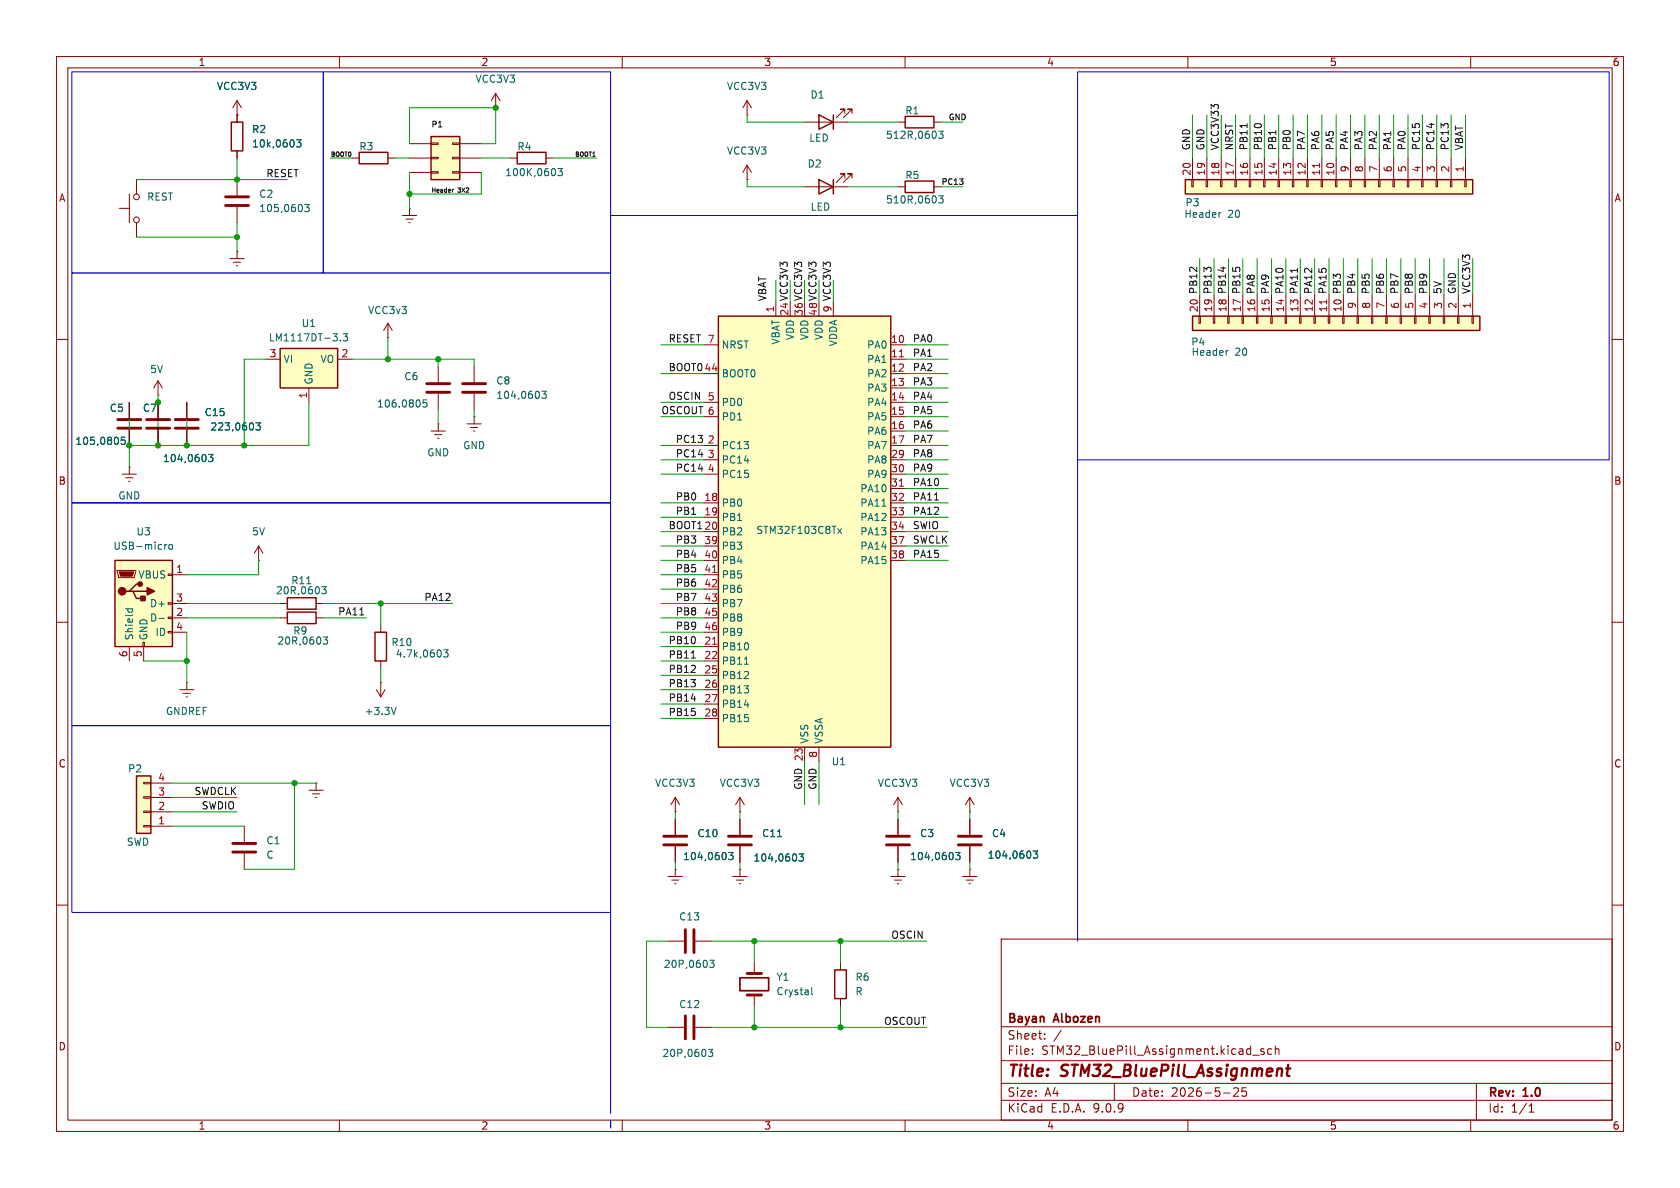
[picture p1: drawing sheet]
<svg xmlns="http://www.w3.org/2000/svg" width="297mm" height="210mm" viewBox="0 0 297 210" stroke-linecap="round" stroke-linejoin="round" font-family="sans-serif">
<defs><g id="words">
<g font-size="2.8" fill="#840000">
<text x="178" y="190.9">Title:</text>
<text x="187.7" y="190.9">STM32_BluePill_Assignment</text>
</g>
<g font-size="2.1" fill="#840000">
<text x="178" y="184">Sheet:</text>
<text x="178" y="181.2">Bayan</text>
<text x="186.5" y="181.2">Albozen</text>
<text x="178" y="186.7">File:</text>
<text x="184.1" y="186.7">STM32_BluePill_Assignment.kicad_sch</text>
<text x="178" y="196.9">KiCad</text>
<text x="178" y="194.1">Size:</text>
<text x="184.7" y="194.1">A4</text>
<text x="185.7" y="196.9">E.D.A.</text>
<text x="193.3" y="196.9">9.0.9</text>
<text x="200" y="194.1">Date:</text>
<text x="207" y="194.1">2026-5-25</text>
<text x="263" y="194.3">Rev:</text>
<text x="263" y="196.9">Id:</text>
<text x="267.1" y="196.9">1/1</text>
<text x="269.4" y="194.3">1.0</text>
</g>
<g font-size="1.8" fill="#840000">
<text x="35" y="11.9">1</text>
<text x="85" y="11.9">2</text>
<text x="135" y="11.9">3</text>
<text x="185" y="11.9">4</text>
<text x="235" y="11.9">5</text>
<text x="285" y="11.9">6</text>
<text x="10.3" y="35.9">A</text>
<text x="285.3" y="35.9">A</text>
<text x="10.3" y="85.9">B</text>
<text x="285.3" y="85.9">B</text>
<text x="10.3" y="135.9">C</text>
<text x="285.3" y="135.9">C</text>
<text x="10.3" y="185.9">D</text>
<text x="285.3" y="185.9">D</text>
<text x="35" y="199.9">1</text>
<text x="85" y="199.9">2</text>
<text x="135" y="199.9">3</text>
<text x="185" y="199.9">4</text>
<text x="235" y="199.9">5</text>
<text x="285" y="199.9">6</text>
</g>
<g font-size="1.8" fill="#006464">
<text x="38.2" y="16.1">VCC3V3</text>
<text x="84" y="14.8">VCC3V3</text>
<text x="128.4" y="16.1">VCC3V3</text>
<text x="143.2" y="17.6">D1</text>
<text x="44.5" y="23.7">R2</text>
<text x="159.9" y="20.4">R1</text>
<text x="44.5" y="26.3">10k,0603</text>
<text x="63.4" y="26.8">R3</text>
<text x="91.4" y="26.8">R4</text>
<text x="128.4" y="27.5">VCC3V3</text>
<text x="142.7" y="29.8">D2</text>
<text x="143" y="25.2">LED</text>
<text x="156.5" y="24.7">512R,0603</text>
<text x="25.9" y="35.7">REST</text>
<text x="45.7" y="35.2">C2</text>
<text x="89.2" y="31.3">100K,0603</text>
<text x="159.9" y="31.9">R5</text>
<text x="45.7" y="37.7">105,0603</text>
<text x="143.2" y="37.4">LED</text>
<text x="156.5" y="36.2">510R,0603</text>
<text x="209.3" y="38.7">Header</text>
<text x="209.5" y="36.7">P3</text>
<text x="217" y="38.7">20</text>
<text x="53.2" y="58">U1</text>
<text x="65" y="55.7">VCC3v3</text>
<text x="47.4" y="60.6">LM1117DT-3.3</text>
<text x="50" y="64.4">VI</text>
<text x="56.6" y="64.4">VO</text>
<text x="127.5" y="61.8">NRST</text>
<text x="138" y="61" transform="rotate(-90 138 61)">VBAT</text>
<text x="140.6" y="60.2" transform="rotate(-90 140.6 60.2)">VDD</text>
<text x="143.1" y="60.2" transform="rotate(-90 143.1 60.2)">VDD</text>
<text x="145.6" y="60.2" transform="rotate(-90 145.6 60.2)">VDD</text>
<text x="148.2" y="61.3" transform="rotate(-90 148.2 61.3)">VDDA</text>
<text x="153.2" y="61.8">PA0</text>
<text x="153.2" y="64.4">PA1</text>
<text x="210.5" y="61.3">P4</text>
<text x="210.6" y="63.1">Header</text>
<text x="218.3" y="63.1">20</text>
<text x="26.4" y="66.1">5V</text>
<text x="55.5" y="68.1" transform="rotate(-90 55.5 68.1)">GND</text>
<text x="71.4" y="67.4">C6</text>
<text x="87.6" y="68.2">C8</text>
<text x="87.6" y="70.7">104,0603</text>
<text x="127.5" y="66.9">BOOT0</text>
<text x="127.5" y="72">PD0</text>
<text x="153.2" y="66.9">PA2</text>
<text x="153.2" y="69.4">PA3</text>
<text x="153.2" y="72">PA4</text>
<text x="19.3" y="73">C5</text>
<text x="25.2" y="73">C7</text>
<text x="36.1" y="73.8">C15</text>
<text x="37.1" y="76.3">223,0603</text>
<text x="66.6" y="72.2">106.0805</text>
<text x="127.5" y="74.5">PD1</text>
<text x="153.2" y="74.5">PA5</text>
<text x="153.2" y="77.1">PA6</text>
<text x="13.2" y="78.8">105,0805</text>
<text x="28.7" y="81.9">104,0603</text>
<text x="75.4" y="80.9">GND</text>
<text x="81.8" y="79.6">GND</text>
<text x="127.5" y="79.6">PC13</text>
<text x="127.5" y="82.1">PC14</text>
<text x="153.2" y="79.6">PA7</text>
<text x="153.2" y="82.1">PA8</text>
<text x="20.8" y="88.5">GND</text>
<text x="127.5" y="84.7">PC15</text>
<text x="127.5" y="89.8">PB0</text>
<text x="152" y="87.2">PA10</text>
<text x="152" y="89.8">PA11</text>
<text x="153.2" y="84.7">PA9</text>
<text x="24" y="94.8">U3</text>
<text x="44.5" y="94.8">5V</text>
<text x="127.5" y="92.3">PB1</text>
<text x="127.5" y="94.8">PB2</text>
<text x="133.6" y="94.6">STM32F103C8Tx</text>
<text x="152" y="92.3">PA12</text>
<text x="152" y="94.8">PA13</text>
<text x="19.9" y="97.4">USB-micro</text>
<text x="127.5" y="97.4">PB3</text>
<text x="127.5" y="99.9">PB4</text>
<text x="152" y="97.4">PA14</text>
<text x="152" y="99.9">PA15</text>
<text x="24.4" y="102.5">VBUS</text>
<text x="26.4" y="107.5">D+</text>
<text x="48.7" y="105.3">20R,0603</text>
<text x="51.4" y="103.5">R11</text>
<text x="127.5" y="102.5">PB5</text>
<text x="127.5" y="105">PB6</text>
<text x="127.5" y="107.5">PB7</text>
<text x="23.7" y="113.3" transform="rotate(-90 23.7 113.3)">Shield</text>
<text x="26.3" y="113.3" transform="rotate(-90 26.3 113.3)">GND</text>
<text x="26.4" y="110.1">D-</text>
<text x="27.4" y="112.6">ID</text>
<text x="51.7" y="112.4">R9</text>
<text x="127.5" y="110.1">PB8</text>
<text x="127.5" y="112.6">PB9</text>
<text x="48.9" y="114.1">20R,0603</text>
<text x="69.1" y="114.4">R10</text>
<text x="69.9" y="116.4">4.7k,0603</text>
<text x="127.5" y="115.2">PB10</text>
<text x="127.5" y="117.7">PB11</text>
<text x="127.5" y="120.2">PB12</text>
<text x="127.5" y="122.8">PB13</text>
<text x="127.5" y="125.3">PB14</text>
<text x="29.2" y="126.6">GNDREF</text>
<text x="64.4" y="126.6">+3.3V</text>
<text x="127.5" y="127.9">PB15</text>
<text x="143.1" y="131.6" transform="rotate(-90 143.1 131.6)">VSS</text>
<text x="145.6" y="131.6" transform="rotate(-90 145.6 131.6)">VSSA</text>
<text x="22.5" y="136.8">P2</text>
<text x="146.9" y="135.5">U1</text>
<text x="115.7" y="139.3">VCC3V3</text>
<text x="127.1" y="139.3">VCC3V3</text>
<text x="155.1" y="139.3">VCC3V3</text>
<text x="167.8" y="139.3">VCC3V3</text>
<text x="22.3" y="149.7">SWD</text>
<text x="47" y="149.5">C1</text>
<text x="123.2" y="148.2">C10</text>
<text x="134.6" y="148.2">C11</text>
<text x="162.6" y="148.2">C3</text>
<text x="175.3" y="148.2">C4</text>
<text x="47" y="152">C</text>
<text x="120.7" y="152.2">104,0603</text>
<text x="133.1" y="152.5">104,0603</text>
<text x="160.8" y="152.2">104,0603</text>
<text x="174.5" y="152">104,0603</text>
<text x="120" y="162.9">C13</text>
<text x="117.3" y="171.3">20P,0603</text>
<text x="137.2" y="173.6">Y1</text>
<text x="151.1" y="173.6">R6</text>
<text x="120" y="178.4">C12</text>
<text x="137.2" y="176.1">Crystal</text>
<text x="151.1" y="176.1">R</text>
<text x="117" y="187">20P,0603</text>
</g>
<g font-size="1.8" fill="#0f0f0f">
<text x="210.5" y="26.7" transform="rotate(-90 210.5 26.7)">GND</text>
<text x="213" y="26.7" transform="rotate(-90 213 26.7)">GND</text>
<text x="215.6" y="26.7" transform="rotate(-90 215.6 26.7)">VCC3V33</text>
<text x="218.1" y="26.7" transform="rotate(-90 218.1 26.7)">NRST</text>
<text x="220.6" y="26.7" transform="rotate(-90 220.6 26.7)">PB11</text>
<text x="223.2" y="26.7" transform="rotate(-90 223.2 26.7)">PB10</text>
<text x="225.7" y="26.7" transform="rotate(-90 225.7 26.7)">PB1</text>
<text x="228.3" y="26.7" transform="rotate(-90 228.3 26.7)">PB0</text>
<text x="230.8" y="26.7" transform="rotate(-90 230.8 26.7)">PA7</text>
<text x="233.3" y="26.7" transform="rotate(-90 233.3 26.7)">PA6</text>
<text x="235.9" y="26.7" transform="rotate(-90 235.9 26.7)">PA5</text>
<text x="238.4" y="26.7" transform="rotate(-90 238.4 26.7)">PA4</text>
<text x="241" y="26.7" transform="rotate(-90 241 26.7)">PA3</text>
<text x="243.5" y="26.7" transform="rotate(-90 243.5 26.7)">PA2</text>
<text x="246" y="26.7" transform="rotate(-90 246 26.7)">PA1</text>
<text x="248.6" y="26.7" transform="rotate(-90 248.6 26.7)">PA0</text>
<text x="251.1" y="26.7" transform="rotate(-90 251.1 26.7)">PC15</text>
<text x="253.7" y="26.7" transform="rotate(-90 253.7 26.7)">PC14</text>
<text x="256.2" y="26.7" transform="rotate(-90 256.2 26.7)">PC13</text>
<text x="258.7" y="26.7" transform="rotate(-90 258.7 26.7)">VBAT</text>
<text x="47" y="31.4">RESET</text>
<text x="135.5" y="53.3" transform="rotate(-90 135.5 53.3)">VBAT</text>
<text x="211.7" y="52.1" transform="rotate(-90 211.7 52.1)">PB12</text>
<text x="214.3" y="52.1" transform="rotate(-90 214.3 52.1)">PB13</text>
<text x="216.8" y="52.1" transform="rotate(-90 216.8 52.1)">PB14</text>
<text x="219.4" y="52.1" transform="rotate(-90 219.4 52.1)">PB15</text>
<text x="221.9" y="52.1" transform="rotate(-90 221.9 52.1)">PA8</text>
<text x="224.4" y="52.1" transform="rotate(-90 224.4 52.1)">PA9</text>
<text x="227" y="52.1" transform="rotate(-90 227 52.1)">PA10</text>
<text x="229.5" y="52.1" transform="rotate(-90 229.5 52.1)">PA11</text>
<text x="232.1" y="52.1" transform="rotate(-90 232.1 52.1)">PA12</text>
<text x="234.6" y="52.1" transform="rotate(-90 234.6 52.1)">PA15</text>
<text x="237.1" y="52.1" transform="rotate(-90 237.1 52.1)">PB3</text>
<text x="239.7" y="52.1" transform="rotate(-90 239.7 52.1)">PB4</text>
<text x="242.2" y="52.1" transform="rotate(-90 242.2 52.1)">PB5</text>
<text x="244.8" y="52.1" transform="rotate(-90 244.8 52.1)">PB6</text>
<text x="247.3" y="52.1" transform="rotate(-90 247.3 52.1)">PB7</text>
<text x="249.8" y="52.1" transform="rotate(-90 249.8 52.1)">PB8</text>
<text x="252.4" y="52.1" transform="rotate(-90 252.4 52.1)">PB9</text>
<text x="254.9" y="52.1" transform="rotate(-90 254.9 52.1)">5V</text>
<text x="257.5" y="52.1" transform="rotate(-90 257.5 52.1)">GND</text>
<text x="260" y="52.1" transform="rotate(-90 260 52.1)">VCC3V3</text>
<text x="139.4" y="55.9" transform="rotate(-90 139.4 55.9)">24 VCC3V3</text>
<text x="142" y="55.9" transform="rotate(-90 142 55.9)">36 VCC3V3</text>
<text x="144.5" y="55.9" transform="rotate(-90 144.5 55.9)">48 VCC3V3</text>
<text x="147.1" y="55.3" transform="rotate(-90 147.1 55.3)">9 VCC3V3</text>
<text x="118.1" y="65.7">BOOT0</text>
<text x="118.1" y="60.6">RESET 7</text>
<text x="124.4" y="65.8">44</text>
<text x="161.3" y="63.2">PA1</text>
<text x="161.3" y="65.7">PA2</text>
<text x="161.3" y="60.6">PA0</text>
<text x="118.1" y="70.8">OSCIN</text>
<text x="161.3" y="68.2">PA3</text>
<text x="161.3" y="70.8">PA4</text>
<text x="116.8" y="73.3">OSCOUT 6</text>
<text x="161.3" y="73.3">PA5</text>
<text x="161.3" y="75.9">PA6</text>
<text x="119.4" y="78.4">PC13</text>
<text x="119.4" y="80.9">PC14</text>
<text x="119.4" y="83.5">PC14</text>
<text x="161.3" y="83.5">PA9</text>
<text x="161.3" y="78.4">PA7</text>
<text x="161.3" y="80.9">PA8</text>
<text x="119.4" y="88.6">PB0</text>
<text x="161.3" y="86">PA10</text>
<text x="161.3" y="88.6">PA11</text>
<text x="118.1" y="93.6">BOOT1</text>
<text x="119.4" y="91.1">PB1</text>
<text x="161.3" y="91.1">PA12</text>
<text x="161.3" y="93.6">SWIO</text>
<text x="119.4" y="96.2">PB3</text>
<text x="119.4" y="98.7">PB4</text>
<text x="119.4" y="101.3">PB5</text>
<text x="161.3" y="96.2">SWCLK</text>
<text x="161.3" y="98.7">PA15</text>
<text x="74.9" y="106.3">PA12</text>
<text x="119.4" y="103.8">PB6</text>
<text x="119.4" y="106.3">PB7</text>
<text x="59.7" y="108.9">PA11</text>
<text x="118.1" y="114">PB10</text>
<text x="119.4" y="108.9">PB8</text>
<text x="119.4" y="111.4">PB9</text>
<text x="118.1" y="116.5">PB11</text>
<text x="118.1" y="119">PB12</text>
<text x="118.1" y="121.6">PB13</text>
<text x="118.1" y="124.1">PB14</text>
<text x="118.1" y="126.7">PB15</text>
<text x="34.3" y="140.6">SWDCLK</text>
<text x="35.6" y="143.2">SWDIO</text>
<text x="141.9" y="139.7" transform="rotate(-90 141.9 139.7)">GND 23</text>
<text x="144.4" y="139.7" transform="rotate(-90 144.4 139.7)">GND</text>
<text x="157.5" y="166">OSCIN</text>
<text x="156.2" y="181.3">OSCOUT</text>
</g>
<g font-size="1.8" fill="#a90000">
<text x="210.6" y="31.2" transform="rotate(-90 210.6 31.2)">20</text>
<text x="213.1" y="31.2" transform="rotate(-90 213.1 31.2)">19</text>
<text x="215.6" y="31.2" transform="rotate(-90 215.6 31.2)">18</text>
<text x="218.2" y="31.2" transform="rotate(-90 218.2 31.2)">17</text>
<text x="220.7" y="31.2" transform="rotate(-90 220.7 31.2)">16</text>
<text x="223.3" y="31.2" transform="rotate(-90 223.3 31.2)">15</text>
<text x="225.8" y="31.2" transform="rotate(-90 225.8 31.2)">14</text>
<text x="228.3" y="31.2" transform="rotate(-90 228.3 31.2)">13</text>
<text x="230.9" y="31.2" transform="rotate(-90 230.9 31.2)">12</text>
<text x="233.4" y="31.2" transform="rotate(-90 233.4 31.2)">11</text>
<text x="236" y="31.2" transform="rotate(-90 236 31.2)">10</text>
<text x="238.5" y="30.6" transform="rotate(-90 238.5 30.6)">9</text>
<text x="241" y="30.6" transform="rotate(-90 241 30.6)">8</text>
<text x="243.6" y="30.6" transform="rotate(-90 243.6 30.6)">7</text>
<text x="246.1" y="30.6" transform="rotate(-90 246.1 30.6)">6</text>
<text x="248.7" y="30.6" transform="rotate(-90 248.7 30.6)">5</text>
<text x="251.2" y="30.6" transform="rotate(-90 251.2 30.6)">4</text>
<text x="253.7" y="30.6" transform="rotate(-90 253.7 30.6)">3</text>
<text x="256.3" y="30.6" transform="rotate(-90 256.3 30.6)">2</text>
<text x="258.8" y="30.6" transform="rotate(-90 258.8 30.6)">1</text>
<text x="136.9" y="55.3" transform="rotate(-90 136.9 55.3)">1</text>
<text x="211.8" y="55.3" transform="rotate(-90 211.8 55.3)">20</text>
<text x="214.4" y="55.3" transform="rotate(-90 214.4 55.3)">19</text>
<text x="216.9" y="55.3" transform="rotate(-90 216.9 55.3)">18</text>
<text x="219.5" y="55.3" transform="rotate(-90 219.5 55.3)">17</text>
<text x="222" y="55.3" transform="rotate(-90 222 55.3)">16</text>
<text x="224.5" y="55.3" transform="rotate(-90 224.5 55.3)">15</text>
<text x="227.1" y="55.3" transform="rotate(-90 227.1 55.3)">14</text>
<text x="229.6" y="55.3" transform="rotate(-90 229.6 55.3)">13</text>
<text x="232.2" y="55.3" transform="rotate(-90 232.2 55.3)">12</text>
<text x="234.7" y="55.3" transform="rotate(-90 234.7 55.3)">11</text>
<text x="237.2" y="55.3" transform="rotate(-90 237.2 55.3)">10</text>
<text x="239.8" y="54.7" transform="rotate(-90 239.8 54.7)">9</text>
<text x="242.3" y="54.7" transform="rotate(-90 242.3 54.7)">8</text>
<text x="244.9" y="54.7" transform="rotate(-90 244.9 54.7)">7</text>
<text x="247.4" y="54.7" transform="rotate(-90 247.4 54.7)">6</text>
<text x="249.9" y="54.7" transform="rotate(-90 249.9 54.7)">5</text>
<text x="252.5" y="54.7" transform="rotate(-90 252.5 54.7)">4</text>
<text x="255" y="54.7" transform="rotate(-90 255 54.7)">3</text>
<text x="257.6" y="54.7" transform="rotate(-90 257.6 54.7)">2</text>
<text x="260.1" y="54.7" transform="rotate(-90 260.1 54.7)">1</text>
<text x="47.6" y="63.2">3</text>
<text x="60.3" y="63.2">2</text>
<text x="157.4" y="60.7">10</text>
<text x="157.4" y="63.2">11</text>
<text x="157.4" y="65.8">12</text>
<text x="54.4" y="70.6" transform="rotate(-90 54.4 70.6)">1</text>
<text x="125" y="70.9">5</text>
<text x="157.4" y="68.3">13</text>
<text x="157.4" y="70.9">14</text>
<text x="157.4" y="73.4">15</text>
<text x="157.4" y="75.9">16</text>
<text x="125" y="78.5">2</text>
<text x="125" y="81">3</text>
<text x="125" y="83.6">4</text>
<text x="157.4" y="78.5">17</text>
<text x="157.4" y="81">29</text>
<text x="157.4" y="83.6">30</text>
<text x="124.4" y="88.6">18</text>
<text x="157.4" y="86.1">31</text>
<text x="157.4" y="88.6">32</text>
<text x="124.4" y="91.2">19</text>
<text x="124.4" y="93.7">20</text>
<text x="157.4" y="91.2">33</text>
<text x="157.4" y="93.7">34</text>
<text x="31" y="101.3">1</text>
<text x="124.4" y="96.3">39</text>
<text x="124.4" y="98.8">40</text>
<text x="124.4" y="101.3">41</text>
<text x="157.4" y="96.3">37</text>
<text x="157.4" y="98.8">38</text>
<text x="31" y="106.4">3</text>
<text x="124.4" y="103.9">42</text>
<text x="124.4" y="106.4">43</text>
<text x="31" y="109">2</text>
<text x="31" y="111.5">4</text>
<text x="124.4" y="109">45</text>
<text x="124.4" y="111.5">46</text>
<text x="22.6" y="116.3" transform="rotate(-90 22.6 116.3)">6</text>
<text x="25.1" y="116.3" transform="rotate(-90 25.1 116.3)">5</text>
<text x="124.4" y="114">21</text>
<text x="124.4" y="116.6">22</text>
<text x="124.4" y="119.1">25</text>
<text x="124.4" y="121.7">26</text>
<text x="124.4" y="124.2">27</text>
<text x="124.4" y="126.7">28</text>
<text x="144.5" y="134.1" transform="rotate(-90 144.5 134.1)">8</text>
<text x="27.9" y="143.3">2</text>
<text x="27.9" y="140.7">3</text>
<text x="27.9" y="138.2">4</text>
<text x="27.9" y="145.8">1</text>
</g>
<g font-size="1.4" fill="#0f0f0f">
<text x="76.2" y="22.6">P1</text>
<text x="167.6" y="21.3">GND</text>
<text x="166.4" y="32.7">PC13</text>
</g>
<g font-size="1.1" fill="#0f0f0f">
<text x="58.4" y="27.7">BOOT0</text>
<text x="101.6" y="27.7">BOOT1</text>
<text x="76.2" y="34.1">Header</text>
<text x="81" y="34.1">3X2</text>
</g>
</g></defs>
<g fill="none" stroke="#840000" stroke-width=".18">
<path d="M10 10h277v190h-277zM12 12h273v186h-273zM60 10v2M110 10v2M132.1 17.8l-.8 1.3M132.1 17.8l.7 1.3M132.1 17.8v2.5M160 10v2M210 10v2M260 10v2M21.1 36.8h1.8M22.9 34.3v5.1"/>
<path d="M24.1 31.8v2.5M24.1 39.4v2.5M132.1 20.3h.1M158.7 21.6h1.3M165.1 21.6h1.3M10 60h2M76.2 76.2h2.5M76.8 76.8h1.3M77.3 77.5h.3M77.5 74.9h.1M77.5 64.8v2.8M77.5 69.6v2.8"/>
<path d="M77.5 74.9v1.3M82.5 74.9h2.6M83.2 75.6h1.3M83.7 76.2h.2M83.8 73.7h.1M83.8 64.8v2.8M83.8 69.6v2.8M83.8 73.7v1.2M285 60h2M10 110h2M285 110h2M31.7 121.9h2.6"/>
<path d="M32.4 122.6h1.3M32.9 123.2h.2M33 120.7h.1M33 120.7v1.2M10 160h2M148.6 170.2v1.3M148.6 176.5v1.3M177 166h108v32h-108zM285 160h2M60 198v2M110 198v2M118.1 181.6h2.8"/>
<path d="M122.9 181.6h2.8M160 198v2M177 194.5h108M177 191.5h108M177 187.5h108M177 181.5h108M182.5 186.3v.1M182.5 185.5v.1M184.7 183.6v.1M184.7 182.8v.1M187.6 182.1l-1.3 2M197 191.5v3"/>
<path d="M210 198v2M216.3 193.2h1.2M218.9 192.4v.5l-.9 .9h1M219.6 192.3l-.1 .7 .2-.1h.5l.2 .6-.3 .3-.6-.1M221.5 186.5h1.1M223.5 185.5l-.4-.1-.2 .2 .1 .2 .5 .2v.3h-.6M224.8 185.5l-.4-.1-.3 .3v.4l.1 .2h.6M225.5 185.5l.2-.1 .3 .1 .1 .9M225.5 184.9v1.5M260 198v2M261 191.5v6.5M270.3 196.6h.9"/>
<path d="M270.3 195.5l.4-.4v1.5"/>
<circle cx="24.1" cy="34.8" r=".51"/>
<circle cx="24.1" cy="38.9" r=".51"/>
</g>
<path d="M227.4 188.9h.7M227.7 188.2l-.2 1.7 .1 .2 .4 .1" fill="none" stroke="#840000" stroke-width=".4"/>
<path d="M160 20.6h5.1v2h-5.1zM147.6 171.5h2v5h-2z" fill="none" stroke="#840000" stroke-width=".25"/>
<path d="M165.9 23.2h.8l-.4 .5 .4 .1v.5l-.2 .2-.6-.2M75.4 70.7h-.6v.6l.1-.1h.5l.1 .2-.1 .4-.2 .2-.4-.2M95.8 69.2h.8l-.5 .4 .4 .2v.5l-.2 .1-.5-.1M125.2 185.5h.8l-.4 .5 .3 .1v.5l-.2 .2-.5-.2" fill="none" stroke="#006464" stroke-width=".18"/>
<path d="M75.4 67.8h4.1M75.4 69.3h4.1M81.8 67.8h4.1M81.8 69.3h4.1M121.2 179.6v4M122.7 179.6v4" fill="none" stroke="#840000" stroke-width=".51"/>
<path d="M210.8 55.9h50.8v2.5h-50.8z" fill="#ffffc2"/>
<path d="M160 32h5.1v2h-5.1zM210.8 55.9h50.8v2.5h-50.8z" fill="none" stroke="#840000" stroke-width=".25"/>
<g fill="none" stroke="#840000" stroke-width=".18">
<path d="M158.7 33h1.3M165.1 33h1.3M212 55.9h.2v1.3h-.2zM212.1 52.1v3.8M214.5 55.9h.3v1.3h-.3zM214.6 52.1v3.8M217 55.9h.3v1.3h-.3zM217.2 52.1v3.8M219.6 55.9h.2v1.3h-.2zM219.7 52.1v3.8M222.1 55.9h.3v1.3h-.3zM222.2 52.1v3.8"/>
<path d="M224.7 55.9h.2v1.3h-.2zM224.8 52.1v3.8M227.2 55.9h.3v1.3h-.3zM227.3 52.1v3.8M229.7 55.9h.3v1.3h-.3zM229.9 52.1v3.8M232.3 55.9h.2v1.3h-.2zM232.4 52.1v3.8M234.8 55.9h.3v1.3h-.3zM234.9 52.1v3.8M237.4 55.9h.2v1.3h-.2zM237.5 52.1v3.8"/>
<path d="M239.9 55.9h.3v1.3h-.3zM240 52.1v3.8M242.4 55.9h.3v1.3h-.3zM242.6 52.1v3.8M245 55.9h.2v1.3h-.2zM245.1 52.1v3.8M247.5 55.9h.3v1.3h-.3zM247.6 52.1v3.8M250.1 55.9h.2v1.3h-.2zM250.2 52.1v3.8M252.6 55.9h.3v1.3h-.3zM252.7 52.1v3.8"/>
<path d="M255.1 55.9h.3v1.3h-.3zM255.3 52.1v3.8M257.7 55.9h.2v1.3h-.2zM257.8 52.1v3.8M260.2 55.9h.3v1.3h-.3zM260.3 52.1v3.8M119.4 143.5h.1M119.4 141l-.8 1.2M119.4 141l.7 1.2M119.4 141v2.5M119.4 144.8v2.8M119.4 149.6v2.8"/>
</g>
<path d="M234.5 53v.7" fill="none" stroke="#a90000" stroke-width=".18"/>
<path d="M165.9 34.6h.8l-.4 .5 .4 .1v.6l-.2 .1-.6-.1M217.1 62h-.2M128.8 150.7h.8l-.4 .5 .3 .1v.5l-.2 .2-.5-.2" fill="none" stroke="#006464" stroke-width=".18"/>
<path d="M117.3 147.8h4.1M117.3 149.4h4.1" fill="none" stroke="#840000" stroke-width=".51"/>
<path d="M209.5 31.8h50.8v2.5h-50.8z" fill="#ffffc2"/>
<path d="M209.5 31.8h50.8v2.5h-50.8zM50.8 108.2h5.1v2h-5.1z" fill="none" stroke="#840000" stroke-width=".25"/>
<g fill="none" stroke="#840000" stroke-width=".18">
<path d="M210.7 31.8h.2v1.2h-.2zM210.8 27.9v3.9M213.2 31.8h.3v1.2h-.3zM213.4 27.9v3.9M215.8 31.8h.2v1.2h-.2zM215.9 27.9v3.9M218.3 31.8h.3v1.2h-.3zM218.4 27.9v3.9M220.9 31.8h.2v1.2h-.2zM221 27.9v3.9M223.4 31.8h.2v1.2h-.2zM223.5 27.9v3.9"/>
<path d="M225.9 31.8h.3v1.2h-.3zM226.1 27.9v3.9M228.5 31.8h.2v1.2h-.2zM228.6 27.9v3.9M231 31.8h.3v1.2h-.3zM231.1 27.9v3.9M233.6 31.8h.2v1.2h-.2zM233.7 27.9v3.9M236.1 31.8h.2v1.2h-.2zM236.2 27.9v3.9M238.6 31.8h.3v1.2h-.3zM238.8 27.9v3.9"/>
<path d="M241.2 31.8h.2v1.2h-.2zM241.3 27.9v3.9M243.7 31.8h.3v1.2h-.3zM243.8 27.9v3.9M246.3 31.8h.2v1.2h-.2zM246.4 27.9v3.9M248.8 31.8h.2v1.2h-.2zM248.9 27.9v3.9M251.3 31.8h.3v1.2h-.3zM251.5 27.9v3.9M253.9 31.8h.2v1.2h-.2zM254 27.9v3.9"/>
<path d="M256.4 31.8h.3v1.2h-.3zM256.5 27.9v3.9M259 31.8h.2v1.2h-.2zM259.1 27.9v3.9M49.5 109.2h1.3M55.9 109.2h1.2M157.5 154.9h2.5M158.1 155.6h1.3M158.6 156.2h.3M158.7 153.7h.1M158.7 144.8v2.8M158.7 149.6v2.8"/>
<path d="M158.7 153.7v1.2M170.2 154.9h2.5M170.8 155.6h1.3M171.3 156.2h.3M171.4 153.7h.1M171.4 143.5h.1M171.4 141v2.5M171.4 153.7v1.2M171.4 141l-.7 1.2M171.4 141l.8 1.2"/>
</g>
<path d="M233.3 28.9v.7" fill="none" stroke="#a90000" stroke-width=".18"/>
<path d="M215.9 37.6h-.3M57.1 112.6h.8l-.4 .5 .4 .1v.5l-.2 .2-.6-.2M168.9 150.7h.8l-.4 .5 .4 .1v.5l-.2 .2-.6-.2" fill="none" stroke="#006464" stroke-width=".18"/>
<path d="M156.7 147.8h4.1M156.7 149.4h4.1" fill="none" stroke="#840000" stroke-width=".51"/>
<path d="M49.5 61.6h10.2v7h-10.2z" fill="#ffffc2"/>
<path d="M91.4 26.9h5.1v2.1h-5.1zM49.5 61.6h10.2v7h-10.2z" fill="none" stroke="#840000" stroke-width=".25"/>
<path d="M90.2 27.9h1.2M96.5 27.9h1.3M47 63.5h2.5M54.6 68.6v2.5M59.7 63.5h2.5M118.1 154.9h2.5M118.7 155.6h1.3M119.3 156.2h.2M119.4 153.7h.1M119.4 153.7v1.2M118.1 166.4h2.8M122.9 166.4h2.8" fill="none" stroke="#840000" stroke-width=".18"/>
<path d="M98.6 29.8h.8l-.4 .5 .4 .1v.5l-.2 .2-.6-.2M60.7 59h.7l-.4 .5 .4 .1v.5l-.2 .2-.5-.2M60.2 60.1v.2M125.5 169.7h.7l-.4 .5 .4 .1v.6l-.2 .1-.5-.1" fill="none" stroke="#006464" stroke-width=".18"/>
<path d="M121.2 164.3v4.1M122.7 164.3v4.1" fill="none" stroke="#840000" stroke-width=".51"/>
<path d="M76.2 24.1h5.1v7.7h-5.1z" fill="#ffffc2"/>
<path d="M76.2 24.1h5.1v7.7h-5.1z" fill="none" stroke="#840000" stroke-width=".25"/>
<g fill="none" stroke="#840000" stroke-width=".18">
<path d="M87.6 19.1h.1M87.6 16.5l-.7 1.3M87.6 16.5l.8 1.3M87.6 16.5v2.6M71.1 38.1h2.6M71.8 38.7h1.2M72.3 39.4h.2M72.4 36.8h.1M72.4 25.4h3.8M72.4 27.9h3.8M72.4 30.5h3.8M72.4 36.8v1.3"/>
<path d="M76.2 25.3h1.3v.2h-1.3zM76.2 27.8h1.3v.3h-1.3zM76.2 30.4h1.3v.2h-1.3zM80 25.3h1.3v.2h-1.3zM80 27.8h1.3v.3h-1.3zM80 30.4h1.3v.2h-1.3zM81.3 25.4h3.8M81.3 27.9h3.8M81.3 30.5h3.8M54.6 139.7h2.5M55.9 138.4h.1M55.9 138.4v1.3"/>
<path d="M66.5 121.9l.8 1.3M67.3 120.7h.1M67.3 120.7v2.5M68.1 121.9l-.8 1.3M43.2 146.1v2.7M43.2 150.9v2.8M55.2 140.3h1.3M55.8 141h.2M129.5 154.9h2.6M130.2 155.6h1.2M130.7 156.2h.2M130.8 153.7h.1"/>
<path d="M130.8 153.7v1.2"/>
</g>
<path d="M41.1 149.1h4.1M41.1 150.6h4.1" fill="none" stroke="#840000" stroke-width=".51"/>
<path d="M70 125l-.4 1.3" fill="none" stroke="#006464" stroke-width=".18"/>
<path d="M24.1 137.2h2.6v10.1h-2.6z" fill="#ffffc2"/>
<path d="M66.3 111.8h2v5h-2zM24.1 137.2h2.6v10.1h-2.6z" fill="none" stroke="#840000" stroke-width=".25"/>
<g fill="none" stroke="#840000" stroke-width=".18">
<path d="M22.9 71.1v2.8M22.9 75.9v2.8M27.9 71.1v2.8M27.9 75.9v2.8M67.3 110.5v1.3M67.3 116.8v1.3M25.4 138.3h1.3v.3h-1.3zM26.7 138.4h3.8M25.4 145.9h1.3v.3h-1.3zM25.4 143.4h1.3v.2h-1.3zM25.4 140.8h1.3v.3h-1.3zM26.7 146.1h3.8"/>
<path d="M26.7 143.5h3.8M26.7 141h3.8M158.7 143.5h.1M158.7 141l-.7 1.2M158.7 141l.8 1.2M158.7 141v2.5"/>
</g>
<path d="M22.1 77.3h-.6l-.1 .6 .2-.1h.4l.1 .2v.4l-.2 .2-.5-.2M36.9 80.3h.7l-.4 .5 .4 .1v.6l-.2 .1-.5-.1M78.4 114.9h.8l-.4 .5 .4 .1v.5l-.2 .1-.6-.1" fill="none" stroke="#006464" stroke-width=".18"/>
<path d="M20.8 74.2h4.1M20.8 75.7h4.1M25.9 74.2h4.1M25.9 75.7h4.1" fill="none" stroke="#840000" stroke-width=".51"/>
<path d="M20.3 99.1h10.2v15.2h-10.2z" fill="#ffffc2"/>
<path d="M40.9 21.6h2v5.1h-2zM63.5 26.9h5.1v2.1h-5.1zM144.8 31.8l2.5 1.2-2.5 1.3zM147.3 31.8v2.5M20.3 99.1h10.2v15.2h-10.2zM22.9 104.5h.6l.6 1.3h1.3M23.5 104.5h2.5M24.8 103.3h-.7l-1.2 1.2h-.7" fill="none" stroke="#840000" stroke-width=".25"/>
<g fill="none" stroke="#840000" stroke-width=".18">
<path d="M41.9 17.8v3.8M41.9 17.8l-.8 1.3M41.9 17.8l.8 1.3M41.9 20.3h.1M41.9 26.7v1.2M41.9 31.8v2.7M41.9 36.6v2.8M62.2 27.9h1.3M68.6 27.9h1.2M142.2 33h7.7M149.4 31.5v-.8h-.8h.8l-1.6 1.6M150.6 31.5v-.8h-.7h.7l-1.5 1.6"/>
<path d="M40.6 45.7h2.6M41.3 46.4h1.2M41.8 47h.2M41.9 44.5h.1M41.9 44.5v1.2M21.6 83.8h2.5M22.2 84.5h1.3M22.7 85.1h.3M22.9 82.6h.1M22.9 82.6v1.2M20.7 100.8h3.3v.3l-.3 1h-2.7zM22.9 114.3v2.5"/>
<path d="M25.3 113.5h.2v.8h-.2zM25.4 114.3v2.5M29.7 101.5h.8v.2h-.8zM29.7 106.6h.8v.2h-.8zM29.7 109.1h.8v.2h-.8zM29.7 111.6h.8v.3h-.8zM30.5 101.6h2.5M30.5 106.7h2.5M30.5 109.2h2.5M30.5 111.8h2.5M130.8 144.8v2.8M130.8 149.6v2.8"/>
<path d="M171.4 144.8v2.8M171.4 149.6v2.8"/>
</g>
<path d="M21.1 101.1h2.5l-.2 .8h-2.1z" fill="#840000" stroke="#840000" stroke-width=".18"/>
<g fill="#840000" stroke="#840000" stroke-width=".25">
<path d="M24.9 105.4h.8v.8h-.8z"/>
<path d="M26 103.9l1.3 .6-1.3 .7z"/>
<circle cx="21.6" cy="104.5" r=".63"/>
<circle cx="24.8" cy="103.3" r=".38"/>
</g>
<path d="M52.4 24.7h.8l-.4 .5 .3 .1v.6l-.1 .1-.6-.1M53.9 36.1h.8l-.5 .5 .4 .1v.6l-.2 .1-.5-.1M29.1 96.3v.8M29.5 96.3l-.4 .2M30 96.3h.3l.2 .2v.4l-.2 .2-.3-.1-.2-.1zM22.2 107.6h1.2M22.7 107.6l-.1 .4M23.4 107.6v.4M28.1 109.3h1M137.5 147.9h.7M141.3 150.9h.7l-.4 .5 .4 .2v.5l-.2 .1-.5-.1M182.7 150.4h.7l-.4 .5 .4 .1v.6l-.2 .1-.5-.1" fill="none" stroke="#006464" stroke-width=".18"/>
<path d="M39.9 34.8h4M39.9 36.3h4M128.8 147.8h4M128.8 149.4h4M169.4 147.8h4.1M169.4 149.4h4.1" fill="none" stroke="#840000" stroke-width=".51"/>
<path d="M127 55.9h30.5v76.2h-30.5z" fill="#ffffc2"/>
<path d="M144.8 20.3l2.5 1.3-2.5 1.3zM147.3 20.3v2.6M127 55.9h30.5v76.2h-30.5zM50.8 105.7h5.1v2h-5.1z" fill="none" stroke="#840000" stroke-width=".25"/>
<g fill="none" stroke="#840000" stroke-width=".18">
<path d="M41.9 20.3h.1M41.9 20.3v1.3M41.9 26.7v1.2M132.1 31.8h.1M132.1 29.2l-.8 1.3M132.1 29.2l.7 1.3M132.1 29.2v2.6M142.2 21.6h7.7M149.4 20.1v-.8h-.8h.8l-1.6 1.5M150.6 20.1v-.8h-.7h.7l-1.5 1.5M68.6 59.7h.1M68.6 57.2l-.8 1.2"/>
<path d="M68.6 57.2l.7 1.2M68.6 57.2v2.5M137.2 53.3v2.6M147.3 53.3v2.6M22.9 71.1v2.8M22.9 75.9v2.8M27.9 69.9h.1M27.9 67.3l-.7 1.3M27.9 67.3l.8 1.3M27.9 67.3v2.6M27.9 71.1v2.8M27.9 75.9v2.8"/>
<path d="M33 71.1v2.8M33 75.9v2.8M124.5 61h2.5M124.5 66h2.5M124.5 71.1h2.5M124.5 73.7h2.5M124.5 78.7h2.5M157.5 61h2.5M157.5 66h2.5M157.5 71.1h2.5M157.5 73.7h2.5M157.5 78.7h2.5"/>
<path d="M157.5 63.5h2.5M157.5 68.6h2.5M157.5 76.2h2.5M45.7 99.1h.1M45.7 96.5l-.7 1.3M45.7 96.5l.8 1.3M45.7 96.5v2.6M124.5 81.3h2.5M124.5 83.8h2.5M124.5 88.9h2.5M124.5 91.4h2.5M124.5 94h2.5"/>
<path d="M124.5 96.5h2.5M124.5 99.1h2.5M157.5 81.3h2.5M157.5 83.8h2.5M157.5 88.9h2.5M157.5 91.4h2.5M157.5 94h2.5M157.5 96.5h2.5M157.5 99.1h2.5M157.5 86.4h2.5M49.5 106.7h1.3M55.9 106.7h1.2"/>
<path d="M124.5 101.6h2.5M124.5 104.1h2.5M124.5 106.7h2.5M124.5 109.2h2.5M124.5 111.8h2.5M124.5 114.3h2.5M124.5 116.8h2.5M124.5 119.4h2.5M124.5 121.9h2.5M124.5 124.5h2.5M124.5 127h2.5M142.2 132.1v2.5"/>
<path d="M144.8 132.1v2.5M119.4 144.8v2.8M119.4 149.6v2.8M130.8 143.5h.1M130.8 141l-.8 1.2M130.8 141l.8 1.2M130.8 141v2.5M130.8 144.8v2.8M130.8 149.6v2.8M158.7 144.8v2.8M158.7 149.6v2.8M171.4 144.8v2.8"/>
<path d="M171.4 149.6v2.8M133.3 170.2v1.9M133.3 175.9v1.9"/>
</g>
<path d="M159 63.1h.7M159 85.9h.7M126 101.2h.7M126 113.9h.7" fill="none" stroke="#a90000" stroke-width=".18"/>
<g fill="none" stroke="#006464" stroke-width=".18">
<path d="M52.4 24.7h.8l-.4 .5 .3 .1v.6l-.1 .1-.6-.1M22.1 77.3h-.6l-.1 .6 .2-.1h.4l.1 .2v.4l-.2 .2-.5-.2M45.2 74.7h.8l-.4 .5 .4 .2v.5l-.2 .1-.6-.1M36.9 80.3h.7l-.4 .5 .4 .1v.6l-.2 .1-.5-.1M148.1 93.5l.7 .8M148.8 93.5l-.7 .8M155.9 89.5h.7M54.2 103.2h.7M56.9 103.7h.8l-.5 .5 .4 .1v.6l-.2 .1-.5-.1M131.6 117.4h.7M128.8 150.7h.8l-.4 .5 .3 .1v.5l-.2 .2-.5-.2M137.5 147.9h.7"/>
<path d="M141.3 150.9h.7l-.4 .5 .4 .2v.5l-.2 .1-.5-.1M168.9 150.7h.8l-.4 .5 .4 .1v.5l-.2 .2-.6-.2M182.7 150.4h.7l-.4 .5 .4 .1v.6l-.2 .1-.5-.1M143.5 174.6v1.1l.2 .1"/>
</g>
<path d="M31 74.2h4.1M31 75.7h4.1M132.1 175.9h2.5M132.1 172.1h2.5" fill="none" stroke="#840000" stroke-width=".51"/>
<path d="M130.8 172.8h5.1v2.3h-5.1z" fill="none" stroke="#840000" stroke-width=".3"/>
<path d="M80.2 33.5h-.2M220.5 21.9v.7M229.4 47.4v.8M165.2 88.4h.7M63.6 108.7h.7M122.2 116.3h.7" fill="none" stroke="#0f0f0f" stroke-width=".18"/>
<path d="M12.7 12.7h44.4v35.6h-44.4zM57.1 12.7h50.8v35.6h-50.8zM190.5 12.7h94v68.6h-94zM107.9 38.1h82.6M12.7 48.3h95.2v40.6h-95.2zM12.7 88.9h95.2v39.4h-95.2zM190.5 81.3v85.1M12.7 128.3h95.2v33h-95.2zM107.9 161.3v35.6M107.9 198.1v1.3" fill="none" stroke="#0000c2" stroke-width=".18"/>
<g fill="none" stroke="#009600" stroke-width=".18">
<path d="M24.1 31.8h26.7M41.9 27.9v3.9M41.9 39.4v5.1M58.4 27.9h3.8M69.8 27.9h2.6M72.4 25.4v-6.3h15.2v6.3h-2.5M72.4 30.5v6.3M85.1 27.9h5.1M85.1 30.5v3.8h-12.7M97.8 27.9h7.6M132.1 31.8v1.2h10.1M132.1 20.3v1.3h10.1"/>
<path d="M149.9 33h8.8M149.9 21.6h8.8M166.4 33h3.8M166.4 21.6h3.8M210.8 20.3v7.6M213.4 20.3v7.6M215.9 20.3v7.6M218.4 20.3v7.6M221 20.3v7.6M223.5 20.3v7.6M226.1 20.3v7.6M228.6 20.3v7.6"/>
<path d="M231.1 20.3v7.6M233.7 20.3v7.6M236.2 20.3v7.6M238.8 20.3v7.6M241.3 20.3v7.6M243.8 20.3v7.6M246.4 20.3v7.6M248.9 20.3v7.6M251.5 20.3v7.6M254 20.3v7.6M256.5 20.3v7.6M259.1 20.3v7.6"/>
<path d="M24.1 41.9h17.8M68.6 59.7v3.8M137.2 49.5v3.8M139.7 49.5v3.8M142.2 49.5v3.8M144.8 49.5v3.8M147.3 49.5v3.8M212.1 45.7v6.4M214.6 45.7v6.4M217.2 45.7v6.4M219.7 45.7v6.4M222.2 45.7v6.4"/>
<path d="M224.8 45.7v6.4M227.3 45.7v6.4M229.9 45.7v6.4M232.4 45.7v6.4M234.9 45.7v6.4M237.5 45.7v6.4M240 45.7v6.4M242.6 45.7v6.4M245.1 45.7v6.4M247.6 45.7v6.4M250.2 45.7v6.4M252.7 45.7v6.4"/>
<path d="M255.3 45.7v6.4M257.8 45.7v6.4M260.3 45.7v6.4M22.9 71.1v11.5M27.9 69.9v8.8M33 71.1v7.6M47 63.5h-3.8v15.2M54.6 71.1v7.6h-31.7M62.2 63.5h21.6v1.3M77.5 63.5v1.3M77.5 72.4v2.5M83.8 72.4v1.3"/>
<path d="M116.8 78.7h7.7M116.8 71.1h7.7M116.8 66h7.7M116.8 73.7h7.7M116.8 61h7.7M160 63.5h7.6M160 78.7h7.6M160 68.6h7.6M160 71.1h7.6M160 66h7.6M160 73.7h7.6M160 76.2h7.6"/>
<path d="M160 61h7.6M45.7 99.1v2.5h-12.7M116.8 81.3h7.7M116.8 83.8h7.7M116.8 88.9h7.7M116.8 91.4h7.7M116.8 96.5h7.7M116.8 99.1h7.7M116.8 94h7.7M160 81.3h7.6M160 83.8h7.6M160 86.4h7.6"/>
<path d="M160 88.9h7.6M160 91.4h7.6M160 96.5h7.6M160 99.1h7.6M160 94h7.6M25.4 116.8h7.6M33 111.8v8.9M33 109.2h16.5M33 106.7h16.5M57.1 109.2h7.7M57.1 106.7h22.9M67.3 106.7v3.8"/>
<path d="M67.3 118.1v2.6M116.8 109.2h7.7M116.8 101.6h7.7M116.8 106.7h7.7M116.8 116.8h7.7M116.8 104.1h7.7M116.8 111.8h7.7M116.8 114.3h7.7M116.8 119.4h7.7M30.5 138.4h25.4M52.1 138.4v15.3h-8.9M116.8 127h7.7"/>
<path d="M116.8 121.9h7.7M116.8 124.5h7.7M142.2 134.6v7.6M144.8 134.6v7.6M30.5 143.5h11.4M30.5 141h11.4M30.5 146.1h12.7M119.4 143.5v1.3M119.4 152.4v1.3M130.8 143.5v1.3M130.8 152.4v1.3M158.7 143.5v1.3"/>
<path d="M158.7 152.4v1.3M171.4 143.5v1.3M171.4 152.4v1.3M118.1 166.4h-3.8v15.2h3.8M125.7 166.4h38.1M133.3 166.4v3.8M133.3 177.8v3.8M148.6 166.4v3.8M148.6 177.8v3.8M125.7 181.6h38.1"/>
</g>
<g fill="#009600" stroke="#009600" stroke-width=".18">
<circle cx="43.2" cy="78.7" r=".46"/>
<circle cx="77.5" cy="63.5" r=".46"/>
<circle cx="68.6" cy="63.5" r=".46"/>
<circle cx="22.9" cy="78.7" r=".46"/>
<circle cx="27.9" cy="71.1" r=".46"/>
<circle cx="41.9" cy="31.8" r=".46"/>
<circle cx="41.9" cy="41.9" r=".46"/>
<circle cx="52.1" cy="138.4" r=".46"/>
<circle cx="33" cy="116.8" r=".46"/>
<circle cx="27.9" cy="78.7" r=".46"/>
<circle cx="33" cy="78.7" r=".46"/>
<circle cx="67.3" cy="106.7" r=".46"/>
<circle cx="87.6" cy="19.1" r=".46"/>
<circle cx="72.4" cy="34.3" r=".46"/>
<circle cx="133.3" cy="181.6" r=".46"/>
<circle cx="133.3" cy="166.4" r=".46"/>
<circle cx="148.6" cy="166.4" r=".46"/>
<circle cx="148.6" cy="181.6" r=".46"/>
</g>
<use href="#words"/>
</svg>
